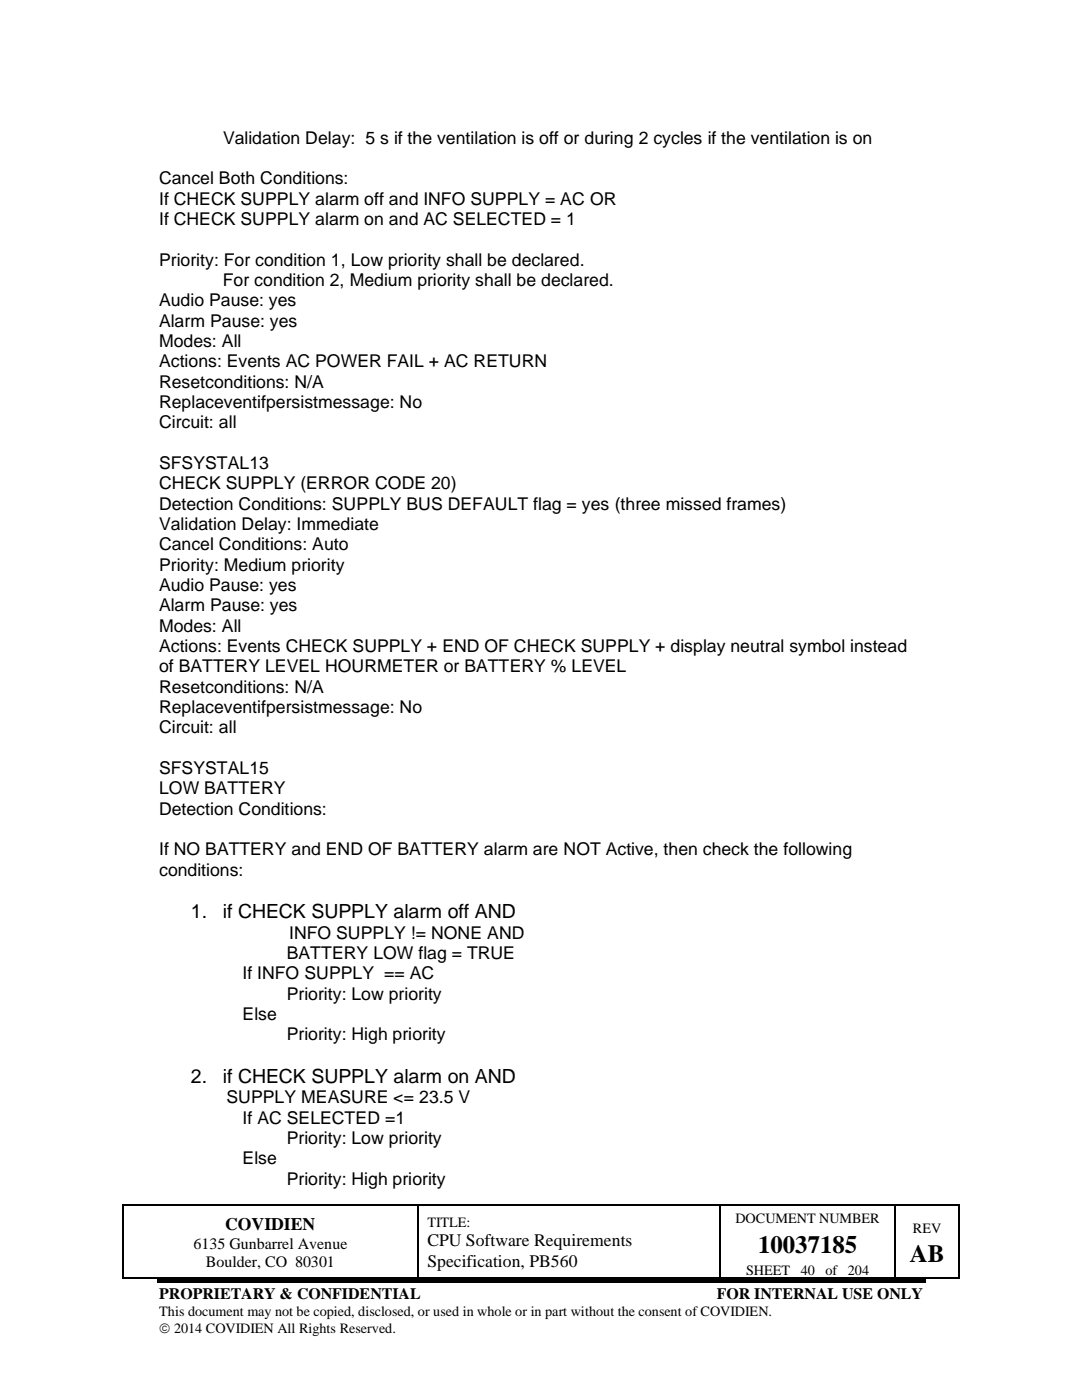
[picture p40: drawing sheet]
<svg xmlns="http://www.w3.org/2000/svg" width="216mm" height="279mm" viewBox="0 0 216 279" stroke-linecap="round" stroke-linejoin="round" font-family="sans-serif">
<defs><g id="words">
<g font-size="5">
<text x="151.3" y="250">10037185</text>
<text x="181.6" y="251.9">AB</text>
</g>
<g font-size="3.9">
<text x="38.1" y="183.2">1.</text>
<text x="44.5" y="183.2">if CHECK SUPPLY alarm off AND</text>
<text x="38.1" y="216.1">2.</text>
<text x="44.5" y="216.1">if CHECK SUPPLY alarm on AND</text>
</g>
<g font-size="3.5">
<text x="44.5" y="28.7">Validation Delay: 5 s if the ventilation is off or during 2 cycles if the ventilation is on</text>
<text x="31.8" y="36.8">Cancel Both Conditions:</text>
<text x="31.8" y="40.9">If CHECK SUPPLY alarm off and INFO SUPPLY = AC OR</text>
<text x="31.8" y="44.9">If CHECK SUPPLY alarm on and AC SELECTED = 1</text>
<text x="31.8" y="53.1">Priority: For condition 1, Low priority shall be declared.</text>
<text x="44.5" y="57.1">For condition 2, Medium priority shall be declared.</text>
<text x="31.8" y="61.1">Audio Pause: yes</text>
<text x="31.8" y="65.2">Alarm Pause: yes</text>
<text x="31.8" y="69.3">Modes: All</text>
<text x="31.8" y="73.3">Actions: Events AC POWER FAIL + AC RETURN</text>
<text x="31.8" y="77.4">Resetconditions: N/A</text>
<text x="31.8" y="81.5">Replaceventifpersistmessage: No</text>
<text x="31.8" y="85.5">Circuit: all</text>
<text x="31.8" y="93.6">SFSYSTAL13</text>
<text x="31.8" y="97.7">CHECK SUPPLY (ERROR CODE 20)</text>
<text x="31.8" y="101.7">Detection Conditions: SUPPLY BUS DEFAULT flag = yes (three missed frames)</text>
<text x="31.8" y="105.8">Validation Delay: Immediate</text>
<text x="31.8" y="109.8">Cancel Conditions: Auto</text>
<text x="31.8" y="113.9">Priority: Medium priority</text>
<text x="31.8" y="118">Audio Pause: yes</text>
<text x="31.8" y="122">Alarm Pause: yes</text>
<text x="31.8" y="126.1">Modes: All</text>
<text x="31.8" y="130.1">Actions: Events CHECK SUPPLY + END OF CHECK SUPPLY + display neutral symbol instead</text>
<text x="31.8" y="134.2">of BATTERY LEVEL HOURMETER or BATTERY % LEVEL</text>
<text x="31.8" y="138.2">Resetconditions: N/A</text>
<text x="31.8" y="142.3">Replaceventifpersistmessage: No</text>
<text x="31.8" y="146.4">Circuit: all</text>
<text x="31.8" y="154.5">SFSYSTAL15</text>
<text x="31.8" y="158.5">LOW BATTERY</text>
<text x="31.8" y="162.6">Detection Conditions:</text>
<text x="31.8" y="170.7">If NO BATTERY and END OF BATTERY alarm are NOT Active, then check the following</text>
<text x="31.8" y="174.8">conditions:</text>
<text x="57.2" y="191.4">BATTERY LOW flag = TRUE</text>
<text x="57.7" y="187.3">INFO SUPPLY != NONE AND</text>
<text x="48.4" y="195.4">If INFO SUPPLY == AC</text>
<text x="48.4" y="203.6">Else</text>
<text x="57.2" y="199.5">Priority: Low priority</text>
<text x="57.2" y="207.6">Priority: High priority</text>
<text x="45.2" y="220.2">SUPPLY MEASURE &lt;= 23.5 V</text>
<text x="48.4" y="224.3">If AC SELECTED =1</text>
<text x="48.4" y="232.4">Else</text>
<text x="57.2" y="228.3">Priority: Low priority</text>
<text x="57.2" y="236.4">Priority: High priority</text>
<text x="44.9" y="245.4">COVIDIEN</text>
<text x="85.3" y="248.7">CPU Software Requirements</text>
<text x="85.3" y="252.8">Specification, PB560</text>
</g>
<g font-size="3.2">
<text x="38.6" y="249.2">6135 Gunbarrel Avenue</text>
<text x="41.1" y="252.8">Boulder, CO 80301</text>
<text x="31.8" y="259.3">PROPRIETARY &amp; CONFIDENTIAL</text>
<text x="143" y="259.3">FOR INTERNAL USE ONLY</text>
</g>
<g font-size="2.8">
<text x="85.3" y="244.8">TITLE:</text>
<text x="146.8" y="244">DOCUMENT NUMBER</text>
<text x="182.2" y="246">REV</text>
<text x="148.9" y="254.4">SHEET</text>
<text x="159.8" y="254.4">40</text>
<text x="164.7" y="254.4">of 204</text>
<text x="31.8" y="262.7">This document may not be copied, disclosed, or used in whole or in part without the consent of COVIDIEN.</text>
<text x="31.8" y="266.1">© 2014 COVIDIEN All Rights Reserved.</text>
</g>
</g></defs>
<g fill="#000">
<path d="M24.5 240.4h.2v.3h-.2z" fill-rule="evenodd"/>
<path d="M24.5 240.4h.2v.3h-.2z" fill-rule="evenodd"/>
<path d="M24.5 255h.2v.2h-.2z" fill-rule="evenodd"/>
<path d="M24.5 255h.2v.2h-.2z" fill-rule="evenodd"/>
<path d="M31.3 255.3h153.4v.7h-153.4z" fill-rule="evenodd"/>
<path d="M83.2 240.4h.3v.3h-.3z" fill-rule="evenodd"/>
<path d="M83.2 255h.3v.2h-.3z" fill-rule="evenodd"/>
<path d="M143.6 240.4h.2v.3h-.2z" fill-rule="evenodd"/>
<path d="M143.6 255h.2v.2h-.2z" fill-rule="evenodd"/>
<path d="M178.5 240.4h.3v.3h-.3z" fill-rule="evenodd"/>
<path d="M178.5 255h.3v.2h-.3z" fill-rule="evenodd"/>
<path d="M191.2 240.4h.3v.3h-.3z" fill-rule="evenodd"/>
<path d="M191.2 240.4h.3v.3h-.3z" fill-rule="evenodd"/>
<path d="M191.2 255h.3v.2h-.3z" fill-rule="evenodd"/>
<path d="M191.2 255h.3v.2h-.3z" fill-rule="evenodd"/>
</g>
<g fill="none" stroke="#000" stroke-width=".25">
<path d="M24.6 240.7v14.3M24.7 240.5h58.5M24.7 255.1h58.5M83.4 240.7v14.3M83.5 240.5h60.1M83.5 255.1h60.1M143.7 240.7v14.3M143.8 240.5h34.7M143.8 255.1h34.7M178.6 240.7v14.3M178.8 240.5h12.4M178.8 255.1h12.4"/>
<path d="M191.3 240.7v14.3"/>
</g>
<use href="#words"/>
</svg>
